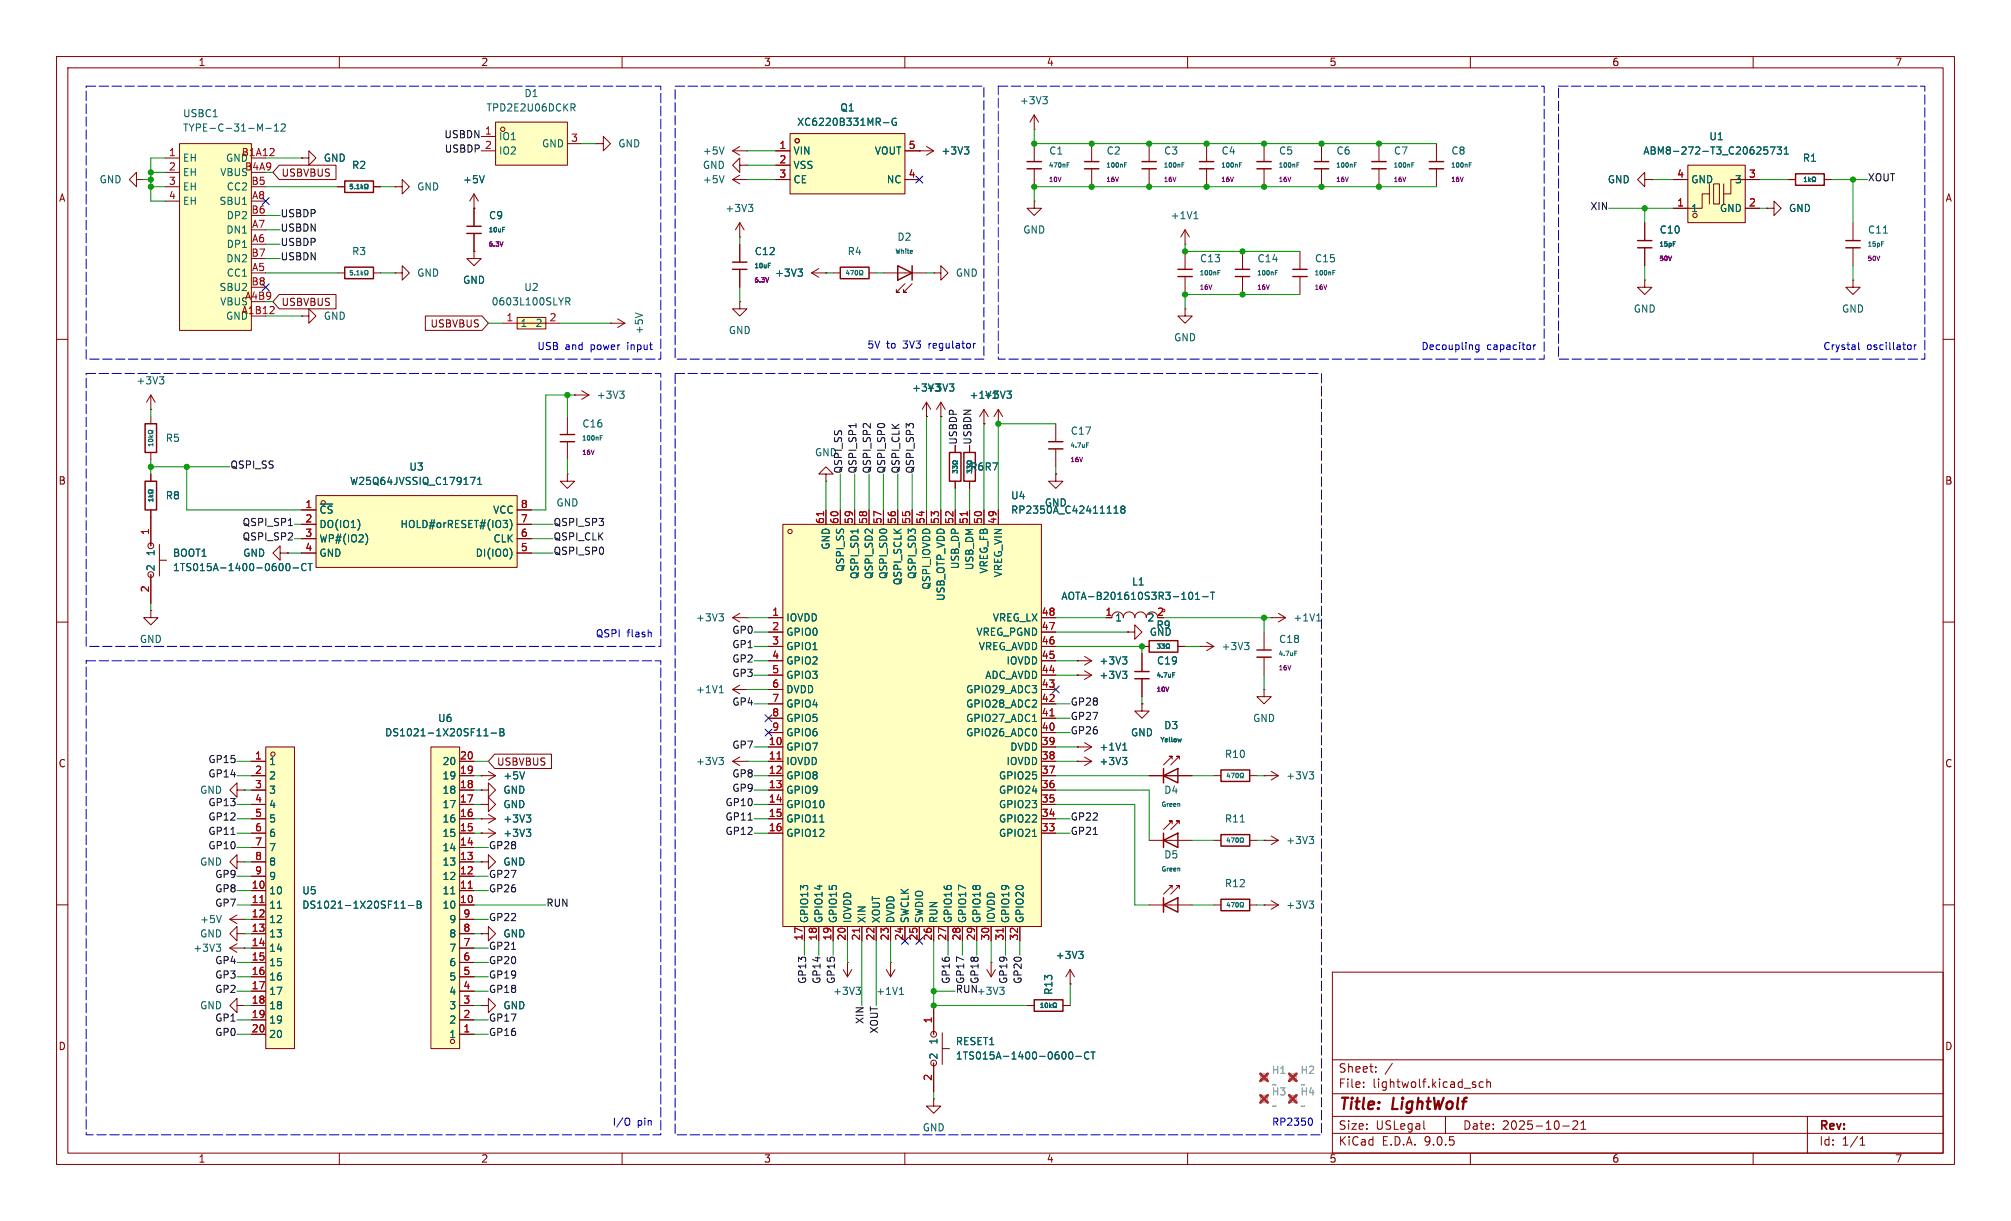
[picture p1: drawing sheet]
<svg xmlns="http://www.w3.org/2000/svg" width="356mm" height="216mm" viewBox="0 0 356 216" stroke-linecap="round" stroke-linejoin="round" font-family="sans-serif">
<defs><g id="words">
<g font-size="2.8" fill="#840000">
<text x="236.6" y="196.8">Title:</text>
<text x="246.3" y="196.8">LightWolf</text>
</g>
<g font-size="2.1" fill="#840000">
<text x="236.6" y="189.9">Sheet:</text>
<text x="236.6" y="192.6">File:</text>
<text x="242.7" y="192.6">lightwolf.kicad_sch</text>
<text x="236.6" y="202.8">KiCad</text>
<text x="236.6" y="200">Size:</text>
<text x="243.3" y="200">USLegal</text>
<text x="244.3" y="202.8">E.D.A.</text>
<text x="251.9" y="202.8">9.0.5</text>
<text x="258.6" y="200">Date:</text>
<text x="265.6" y="200">2025-10-21</text>
<text x="321.6" y="200.2">Rev:</text>
<text x="321.6" y="202.8">Id:</text>
<text x="325.7" y="202.8">1/1</text>
</g>
<g font-size="1.8" fill="#840000">
<text x="35" y="11.9">1</text>
<text x="85" y="11.9">2</text>
<text x="135" y="11.9">3</text>
<text x="185" y="11.9">4</text>
<text x="235" y="11.9">5</text>
<text x="285" y="11.9">6</text>
<text x="335" y="11.9">7</text>
<text x="10.3" y="35.9">A</text>
<text x="49.7" y="31.4">USBVBUS</text>
<text x="343.9" y="35.9">A</text>
<text x="49.7" y="54.3">USBVBUS</text>
<text x="76" y="58.1">USBVBUS</text>
<text x="10.3" y="85.9">B</text>
<text x="343.9" y="85.9">B</text>
<text x="10.3" y="135.9">C</text>
<text x="87.8" y="135.6">USBVBUS</text>
<text x="343.9" y="135.9">C</text>
<text x="10.3" y="185.9">D</text>
<text x="343.9" y="185.9">D</text>
<text x="35" y="205.8">1</text>
<text x="85" y="205.8">2</text>
<text x="135" y="205.8">3</text>
<text x="185" y="205.8">4</text>
<text x="235" y="205.8">5</text>
<text x="285" y="205.8">6</text>
<text x="335" y="205.8">7</text>
</g>
<g font-size="1.8" fill="#006464">
<text x="92.6" y="17.4">D1</text>
<text x="32.3" y="20.9">USBC1</text>
<text x="32.3" y="23.5">TYPE-C-31-M-12</text>
<text x="85.9" y="19.9">TPD2E2U06DCKR</text>
<text x="140.9" y="22.5">XC6220B331MR-G</text>
<text x="148.5" y="19.9">Q1</text>
<text x="180.2" y="18.6">+3V3</text>
<text x="32.3" y="28.8">EH</text>
<text x="57.2" y="28.8">GND</text>
<text x="88.1" y="25">IO1</text>
<text x="88.1" y="27.5">IO2</text>
<text x="95.7" y="26.3">GND</text>
<text x="109.2" y="26.3">GND</text>
<text x="124.2" y="27.5">+5V</text>
<text x="140.2" y="27.5">VIN</text>
<text x="154.6" y="27.5">VOUT</text>
<text x="166.4" y="27.5">+3V3</text>
<text x="185.4" y="27.5">C1</text>
<text x="195.6" y="27.5">C2</text>
<text x="205.7" y="27.5">C3</text>
<text x="215.9" y="27.5">C4</text>
<text x="226.1" y="27.5">C5</text>
<text x="236.2" y="27.5">C6</text>
<text x="246.4" y="27.5">C7</text>
<text x="256.5" y="27.5">C8</text>
<text x="290.5" y="27.5">ABM8-272-T3_C20625731</text>
<text x="302.2" y="25">U1</text>
<text x="318.7" y="28.8">R1</text>
<text x="17.5" y="32.6">GND</text>
<text x="32.3" y="33.9">EH</text>
<text x="32.3" y="31.3">EH</text>
<text x="38.8" y="31.3">VBUS</text>
<text x="40" y="33.9">CC2</text>
<text x="62.2" y="30.1">R2</text>
<text x="73.7" y="33.9">GND</text>
<text x="81.8" y="32.6">+5V</text>
<text x="124.2" y="32.6">+5V</text>
<text x="124.2" y="30.1">GND</text>
<text x="140.2" y="30.1">VSS</text>
<text x="140.2" y="32.6">CE</text>
<text x="156.7" y="32.6">NC</text>
<text x="284.2" y="32.6">GND</text>
<text x="299" y="32.6">GND</text>
<text x="306.7" y="32.6">3</text>
<text x="32.3" y="36.4">EH</text>
<text x="38.7" y="36.4">SBU1</text>
<text x="39.9" y="41.5">DN1</text>
<text x="40" y="39">DP2</text>
<text x="86.4" y="39">C9</text>
<text x="128.2" y="37.7">+3V3</text>
<text x="180.8" y="41.5">GND</text>
<text x="206.9" y="39">+1V1</text>
<text x="293.4" y="41.5">C10</text>
<text x="299" y="37.7">1</text>
<text x="304" y="37.7">GND</text>
<text x="316.2" y="37.7">GND</text>
<text x="330.2" y="41.5">C11</text>
<text x="39.9" y="46.6">DN2</text>
<text x="40" y="44">DP1</text>
<text x="62.2" y="45.3">R3</text>
<text x="133.4" y="45.3">C12</text>
<text x="149.8" y="45.3">R4</text>
<text x="158.6" y="42.8">D2</text>
<text x="212.1" y="46.6">C13</text>
<text x="222.3" y="46.6">C14</text>
<text x="232.4" y="46.6">C15</text>
<text x="38.7" y="51.7">SBU2</text>
<text x="40" y="49.1">CC1</text>
<text x="43.2" y="53.1">A4B9</text>
<text x="73.7" y="49.1">GND</text>
<text x="81.8" y="50.4">GND</text>
<text x="92.6" y="51.7">U2</text>
<text x="136.9" y="49.1">+3V3</text>
<text x="168.9" y="49.1">GND</text>
<text x="38.8" y="54.2">VBUS</text>
<text x="57.2" y="56.7">GND</text>
<text x="86.8" y="54.2">0603L100SLYR</text>
<text x="91.9" y="58">1</text>
<text x="94.6" y="58">2</text>
<text x="113.9" y="59.2" transform="rotate(-90 113.9 59.2)">+5V</text>
<text x="128.8" y="59.3">GND</text>
<text x="288.8" y="55.5">GND</text>
<text x="325.6" y="55.5">GND</text>
<text x="207.5" y="60.6">GND</text>
<text x="24" y="68.2">+3V3</text>
<text x="105.4" y="70.7">+3V3</text>
<text x="161.2" y="69.4">+3V3</text>
<text x="163.7" y="69.4">+3V3</text>
<text x="171.3" y="70.7">+1V1</text>
<text x="173.9" y="70.7">+3V3</text>
<text x="102.9" y="75.8">C16</text>
<text x="189.2" y="77.1">C17</text>
<text x="29.2" y="78.3">R5</text>
<text x="72.3" y="83.4">U3</text>
<text x="171.5" y="83.4">R6</text>
<text x="174" y="83.4">R7</text>
<text x="29.2" y="88.5">R8</text>
<text x="61.8" y="86">W25Q64JVSSIQ_C179171</text>
<text x="98.3" y="89.8">GND</text>
<text x="178.7" y="88.5">U4</text>
<text x="184.7" y="89.8">GND</text>
<text x="56.4" y="91">~{CS}</text>
<text x="56.4" y="93.6">DO(IO1)</text>
<text x="70.7" y="93.6">HOLD#orRESET#(IO3)</text>
<text x="87.1" y="91">VCC</text>
<text x="178.7" y="91">RP2350A_C42411118</text>
<text x="27.5" y="101.1" transform="rotate(-90 27.5 101.1)">2</text>
<text x="27.5" y="98.4" transform="rotate(-90 27.5 98.4)">1</text>
<text x="30.5" y="98.7">BOOT1</text>
<text x="30.5" y="101.2">1TS015A-1400-0600-CT</text>
<text x="42.9" y="98.7">GND</text>
<text x="56.4" y="96.1">WP#(IO2)</text>
<text x="56.4" y="98.7">GND</text>
<text x="84" y="98.7">DI(IO0)</text>
<text x="87.2" y="96.1">CLK</text>
<text x="146.9" y="97.3" transform="rotate(-90 146.9 97.3)">GND</text>
<text x="149.5" y="101.2" transform="rotate(-90 149.5 101.2)">QSPI_SS</text>
<text x="169.8" y="100.7" transform="rotate(-90 169.8 100.7)">USB_DP</text>
<text x="172.3" y="100.9" transform="rotate(-90 172.3 100.9)">USB_DM</text>
<text x="174.9" y="101.5" transform="rotate(-90 174.9 101.5)">VREG_FB</text>
<text x="152" y="102.5" transform="rotate(-90 152 102.5)">QSPI_SD1</text>
<text x="154.5" y="102.5" transform="rotate(-90 154.5 102.5)">QSPI_SD2</text>
<text x="157.1" y="102.5" transform="rotate(-90 157.1 102.5)">QSPI_SD0</text>
<text x="159.6" y="103.6" transform="rotate(-90 159.6 103.6)">QSPI_SCLK</text>
<text x="162.2" y="102.5" transform="rotate(-90 162.2 102.5)">QSPI_SD3</text>
<text x="164.7" y="104.4" transform="rotate(-90 164.7 104.4)">QSPI_IOVDD</text>
<text x="167.2" y="106.4" transform="rotate(-90 167.2 106.4)">USB_OTP_VDD</text>
<text x="177.4" y="102.2" transform="rotate(-90 177.4 102.2)">VREG_VIN</text>
<text x="187.6" y="106.3">AOTA-B201610S3R3-101-T</text>
<text x="200.1" y="103.7">L1</text>
<text x="24.6" y="113.9">GND</text>
<text x="123" y="110.1">+3V3</text>
<text x="138.9" y="110.1">IOVDD</text>
<text x="138.9" y="112.6">GPIO0</text>
<text x="172.6" y="112.6">VREG_PGND</text>
<text x="175.5" y="110.1">VREG_LX</text>
<text x="197.1" y="110.1">1</text>
<text x="202.8" y="110.1">2</text>
<text x="203.2" y="112.6">GND</text>
<text x="204.4" y="111.4">R9</text>
<text x="226.1" y="113.9">C18</text>
<text x="228.6" y="110.1">+1V1</text>
<text x="138.9" y="115.2">GPIO1</text>
<text x="138.9" y="117.7">GPIO2</text>
<text x="173" y="115.2">VREG_AVDD</text>
<text x="177.9" y="117.7">IOVDD</text>
<text x="194.3" y="117.7">+3V3</text>
<text x="204.5" y="117.7">C19</text>
<text x="215.9" y="115.2">+3V3</text>
<text x="123" y="122.8">+1V1</text>
<text x="138.9" y="120.2">GPIO3</text>
<text x="138.9" y="122.8">DVDD</text>
<text x="138.9" y="125.3">GPIO4</text>
<text x="170.7" y="122.8">GPIO29_ADC3</text>
<text x="170.7" y="125.3">GPIO28_ADC2</text>
<text x="174.1" y="120.2">ADC_AVDD</text>
<text x="194.3" y="120.2">+3V3</text>
<text x="68" y="130.4">DS1021-1X20SF11-B</text>
<text x="77.4" y="127.9">U6</text>
<text x="138.9" y="127.9">GPIO5</text>
<text x="138.9" y="130.4">GPIO6</text>
<text x="170.7" y="127.9">GPIO27_ADC1</text>
<text x="170.7" y="130.4">GPIO26_ADC0</text>
<text x="199.9" y="130.4">GND</text>
<text x="205.8" y="129.1">D3</text>
<text x="221.5" y="127.9">GND</text>
<text x="47.5" y="135.5">1</text>
<text x="78.1" y="135.5">20</text>
<text x="123" y="135.5">+3V3</text>
<text x="138.9" y="132.9">GPIO7</text>
<text x="138.9" y="135.5">IOVDD</text>
<text x="177.9" y="135.5">IOVDD</text>
<text x="178.5" y="132.9">DVDD</text>
<text x="194.3" y="132.9">+1V1</text>
<text x="194.3" y="135.5">+3V3</text>
<text x="216.5" y="134.2">R10</text>
<text x="47.5" y="138">2</text>
<text x="47.5" y="140.6">3</text>
<text x="47.5" y="143.1">4</text>
<text x="78.1" y="143.1">17</text>
<text x="78.1" y="140.6">18</text>
<text x="78.1" y="138">19</text>
<text x="88.9" y="143.1">GND</text>
<text x="88.9" y="140.6">GND</text>
<text x="88.9" y="138">+5V</text>
<text x="138.9" y="138">GPIO8</text>
<text x="138.9" y="140.6">GPIO9</text>
<text x="138.9" y="143.1">GPIO10</text>
<text x="176.5" y="138">GPIO25</text>
<text x="176.5" y="140.6">GPIO24</text>
<text x="176.5" y="143.1">GPIO23</text>
<text x="205.8" y="140.6">D4</text>
<text x="227.3" y="138">+3V3</text>
<text x="47.5" y="145.6">5</text>
<text x="47.5" y="148.2">6</text>
<text x="78.1" y="148.2">15</text>
<text x="78.1" y="145.6">16</text>
<text x="88.9" y="145.6">+3V3</text>
<text x="88.9" y="148.2">+3V3</text>
<text x="138.9" y="145.6">GPIO11</text>
<text x="138.9" y="148.2">GPIO12</text>
<text x="176.5" y="145.6">GPIO22</text>
<text x="176.5" y="148.2">GPIO21</text>
<text x="216.5" y="145.6">R11</text>
<text x="227.3" y="149.5">+3V3</text>
<text x="35.3" y="153.3">GND</text>
<text x="47.5" y="150.7">7</text>
<text x="47.5" y="153.3">8</text>
<text x="47.5" y="155.8">9</text>
<text x="78.1" y="155.8">12</text>
<text x="78.1" y="153.3">13</text>
<text x="78.1" y="150.7">14</text>
<text x="88.9" y="153.3">GND</text>
<text x="205.8" y="152">D5</text>
<text x="47.5" y="158.3">10</text>
<text x="47.5" y="160.9">11</text>
<text x="53.3" y="158.3">U5</text>
<text x="53.3" y="160.9">DS1021-1X20SF11-B</text>
<text x="78.1" y="160.9">10</text>
<text x="78.1" y="158.3">11</text>
<text x="216.5" y="157.1">R12</text>
<text x="227.3" y="160.9">+3V3</text>
<text x="35.3" y="163.4">+5V</text>
<text x="35.3" y="166">GND</text>
<text x="47.5" y="163.4">12</text>
<text x="47.5" y="166">13</text>
<text x="79.4" y="166">8</text>
<text x="79.4" y="163.4">9</text>
<text x="88.9" y="166">GND</text>
<text x="143.1" y="163.3" transform="rotate(-90 143.1 163.3)">GPIO13</text>
<text x="145.6" y="163.3" transform="rotate(-90 145.6 163.3)">GPIO14</text>
<text x="148.2" y="163.3" transform="rotate(-90 148.2 163.3)">GPIO15</text>
<text x="150.7" y="163.3" transform="rotate(-90 150.7 163.3)">IOVDD</text>
<text x="153.3" y="163.3" transform="rotate(-90 153.3 163.3)">XIN</text>
<text x="155.8" y="163.3" transform="rotate(-90 155.8 163.3)">XOUT</text>
<text x="158.3" y="163.3" transform="rotate(-90 158.3 163.3)">DVDD</text>
<text x="160.9" y="163.3" transform="rotate(-90 160.9 163.3)">SWCLK</text>
<text x="163.4" y="163.3" transform="rotate(-90 163.4 163.3)">SWDIO</text>
<text x="166" y="163.3" transform="rotate(-90 166 163.3)">RUN</text>
<text x="168.5" y="163.3" transform="rotate(-90 168.5 163.3)">GPIO16</text>
<text x="171" y="163.3" transform="rotate(-90 171 163.3)">GPIO17</text>
<text x="173.6" y="163.3" transform="rotate(-90 173.6 163.3)">GPIO18</text>
<text x="176.1" y="163.3" transform="rotate(-90 176.1 163.3)">IOVDD</text>
<text x="178.7" y="163.3" transform="rotate(-90 178.7 163.3)">GPIO19</text>
<text x="181.2" y="163.3" transform="rotate(-90 181.2 163.3)">GPIO20</text>
<text x="34.1" y="168.5">+3V3</text>
<text x="47.5" y="168.5">14</text>
<text x="47.5" y="171">15</text>
<text x="47.5" y="173.6">16</text>
<text x="79.4" y="173.6">5</text>
<text x="79.4" y="171">6</text>
<text x="79.4" y="168.5">7</text>
<text x="186.6" y="169.8">+3V3</text>
<text x="35.3" y="178.7">GND</text>
<text x="47.5" y="176.1">17</text>
<text x="47.5" y="178.7">18</text>
<text x="79.4" y="178.7">3</text>
<text x="79.4" y="176.1">4</text>
<text x="88.9" y="178.7">GND</text>
<text x="147.2" y="176.1">+3V3</text>
<text x="154.8" y="176.1">+1V1</text>
<text x="186.3" y="176" transform="rotate(-90 186.3 176)">R13</text>
<text x="47.5" y="181.2">19</text>
<text x="47.5" y="183.7">20</text>
<text x="79.4" y="183.7">1</text>
<text x="79.4" y="181.2">2</text>
<text x="166" y="184.8" transform="rotate(-90 166 184.8)">1</text>
<text x="168.9" y="185">RESET1</text>
<text x="166" y="187.5" transform="rotate(-90 166 187.5)">2</text>
<text x="168.9" y="187.6">1TS015A-1400-0600-CT</text>
<text x="163.1" y="200.3">GND</text>
</g>
<g font-size="1.8" fill="#a90000">
<text x="85.7" y="23.9">1</text>
<text x="29.8" y="27.7">1</text>
<text x="39.9" y="28.8">GND</text>
<text x="42.6" y="27.7">B1A12</text>
<text x="85.7" y="26.4">2</text>
<text x="100.9" y="25.1">3</text>
<text x="137.7" y="26.4">1</text>
<text x="137.7" y="29">2</text>
<text x="160.6" y="26.4">5</text>
<text x="29.8" y="35.3">4</text>
<text x="29.8" y="32.8">3</text>
<text x="29.8" y="30.2">2</text>
<text x="43.2" y="30.2">B4A9</text>
<text x="44.4" y="32.8">B5</text>
<text x="44.5" y="35.3">A8</text>
<text x="137.7" y="31.5">3</text>
<text x="160.6" y="31.5">4</text>
<text x="296.5" y="31.5">4</text>
<text x="309.2" y="31.5">3</text>
<text x="44.4" y="37.8">B6</text>
<text x="44.5" y="40.4">A7</text>
<text x="296.5" y="36.6">1</text>
<text x="309.2" y="36.6">2</text>
<text x="44.4" y="45.5">B7</text>
<text x="44.5" y="42.9">A6</text>
<text x="44.4" y="50.5">B8</text>
<text x="44.5" y="48">A5</text>
<text x="39.9" y="56.7">GND</text>
<text x="42.6" y="55.6">A1B12</text>
<text x="89.5" y="56.9">1</text>
<text x="97.1" y="56.9">2</text>
<text x="53.9" y="89.9">1</text>
<text x="92" y="89.9">8</text>
<text x="26.4" y="94.7" transform="rotate(-90 26.4 94.7)">1</text>
<text x="53.9" y="92.5">2</text>
<text x="53.9" y="95">3</text>
<text x="92" y="92.5">7</text>
<text x="92" y="95">6</text>
<text x="145.8" y="92.8" transform="rotate(-90 145.8 92.8)">61</text>
<text x="148.3" y="92.8" transform="rotate(-90 148.3 92.8)">60</text>
<text x="150.9" y="92.8" transform="rotate(-90 150.9 92.8)">59</text>
<text x="153.4" y="92.8" transform="rotate(-90 153.4 92.8)">58</text>
<text x="156" y="92.8" transform="rotate(-90 156 92.8)">57</text>
<text x="158.5" y="92.8" transform="rotate(-90 158.5 92.8)">56</text>
<text x="161" y="92.8" transform="rotate(-90 161 92.8)">55</text>
<text x="163.6" y="92.8" transform="rotate(-90 163.6 92.8)">54</text>
<text x="166.1" y="92.8" transform="rotate(-90 166.1 92.8)">53</text>
<text x="168.7" y="92.8" transform="rotate(-90 168.7 92.8)">52</text>
<text x="171.2" y="92.8" transform="rotate(-90 171.2 92.8)">51</text>
<text x="173.7" y="92.8" transform="rotate(-90 173.7 92.8)">50</text>
<text x="176.3" y="92.8" transform="rotate(-90 176.3 92.8)">49</text>
<text x="53.9" y="97.5">4</text>
<text x="92" y="97.5">5</text>
<text x="26.4" y="104.8" transform="rotate(-90 26.4 104.8)">2</text>
<text x="136.5" y="109">1</text>
<text x="136.5" y="111.5">2</text>
<text x="184.1" y="109">48</text>
<text x="184.1" y="111.5">47</text>
<text x="195.4" y="109">1</text>
<text x="204.5" y="109">2</text>
<text x="136.5" y="114">3</text>
<text x="136.5" y="116.6">4</text>
<text x="136.5" y="119.1">5</text>
<text x="184.1" y="114">46</text>
<text x="184.1" y="116.6">45</text>
<text x="184.1" y="119.1">44</text>
<text x="136.5" y="121.7">6</text>
<text x="136.5" y="124.2">7</text>
<text x="184.1" y="121.7">43</text>
<text x="184.1" y="124.2">42</text>
<text x="135.8" y="131.8">10</text>
<text x="136.5" y="126.7">8</text>
<text x="136.5" y="129.3">9</text>
<text x="184.1" y="126.7">41</text>
<text x="184.1" y="129.3">40</text>
<text x="184.1" y="131.8">39</text>
<text x="45" y="134.4">1</text>
<text x="45" y="136.9">2</text>
<text x="81.2" y="136.9">19</text>
<text x="81.2" y="134.4">20</text>
<text x="135.8" y="134.4">11</text>
<text x="135.8" y="136.9">12</text>
<text x="184.1" y="134.4">38</text>
<text x="184.1" y="136.9">37</text>
<text x="45" y="139.4">3</text>
<text x="45" y="142">4</text>
<text x="81.2" y="142">17</text>
<text x="81.2" y="139.4">18</text>
<text x="135.8" y="139.4">13</text>
<text x="135.8" y="142">14</text>
<text x="184.1" y="139.4">36</text>
<text x="184.1" y="142">35</text>
<text x="45" y="144.5">5</text>
<text x="45" y="147.1">6</text>
<text x="45" y="149.6">7</text>
<text x="81.2" y="149.6">14</text>
<text x="81.2" y="147.1">15</text>
<text x="81.2" y="144.5">16</text>
<text x="135.8" y="144.5">15</text>
<text x="135.8" y="147.1">16</text>
<text x="184.1" y="144.5">34</text>
<text x="184.1" y="147.1">33</text>
<text x="45" y="152.1">8</text>
<text x="45" y="154.7">9</text>
<text x="81.2" y="154.7">12</text>
<text x="81.2" y="152.1">13</text>
<text x="44.4" y="157.2">10</text>
<text x="44.4" y="159.8">11</text>
<text x="81.2" y="159.8">10</text>
<text x="81.2" y="157.2">11</text>
<text x="44.4" y="162.3">12</text>
<text x="44.4" y="164.8">13</text>
<text x="44.4" y="167.4">14</text>
<text x="81.8" y="167.4">7</text>
<text x="81.8" y="164.8">8</text>
<text x="81.8" y="162.3">9</text>
<text x="142" y="166.4" transform="rotate(-90 142 166.4)">17</text>
<text x="144.5" y="166.4" transform="rotate(-90 144.5 166.4)">18</text>
<text x="147.1" y="166.4" transform="rotate(-90 147.1 166.4)">19</text>
<text x="149.6" y="166.4" transform="rotate(-90 149.6 166.4)">20</text>
<text x="152.1" y="166.4" transform="rotate(-90 152.1 166.4)">21</text>
<text x="154.7" y="166.4" transform="rotate(-90 154.7 166.4)">22</text>
<text x="157.2" y="166.4" transform="rotate(-90 157.2 166.4)">23</text>
<text x="159.8" y="166.4" transform="rotate(-90 159.8 166.4)">24</text>
<text x="162.3" y="166.4" transform="rotate(-90 162.3 166.4)">25</text>
<text x="164.8" y="166.4" transform="rotate(-90 164.8 166.4)">26</text>
<text x="167.4" y="166.4" transform="rotate(-90 167.4 166.4)">27</text>
<text x="169.9" y="166.4" transform="rotate(-90 169.9 166.4)">28</text>
<text x="172.5" y="166.4" transform="rotate(-90 172.5 166.4)">29</text>
<text x="175" y="166.4" transform="rotate(-90 175 166.4)">30</text>
<text x="177.5" y="166.4" transform="rotate(-90 177.5 166.4)">31</text>
<text x="180.1" y="166.4" transform="rotate(-90 180.1 166.4)">32</text>
<text x="44.4" y="169.9">15</text>
<text x="44.4" y="172.5">16</text>
<text x="81.8" y="172.5">5</text>
<text x="81.8" y="169.9">6</text>
<text x="44.4" y="175">17</text>
<text x="44.4" y="177.5">18</text>
<text x="81.8" y="177.5">3</text>
<text x="81.8" y="175">4</text>
<text x="44.4" y="180.1">19</text>
<text x="44.4" y="182.6">20</text>
<text x="81.8" y="182.6">1</text>
<text x="81.8" y="180.1">2</text>
<text x="164.8" y="181" transform="rotate(-90 164.8 181)">1</text>
<text x="164.8" y="191.2" transform="rotate(-90 164.8 191.2)">2</text>
</g>
<g font-size="1.8" fill="#0f0f0f">
<text x="78.5" y="24.6">USBDN</text>
<text x="78.5" y="27.2">USBDP</text>
<text x="330.2" y="32.3">XOUT</text>
<text x="49.5" y="41.2">USBDN</text>
<text x="49.5" y="38.6">USBDP</text>
<text x="281.1" y="37.3">XIN</text>
<text x="49.5" y="46.2">USBDN</text>
<text x="49.5" y="43.7">USBDP</text>
<text x="40.6" y="83.1">QSPI_SS</text>
<text x="144" y="80.9">GND</text>
<text x="149.1" y="83.8" transform="rotate(-90 149.1 83.8)">QSPI_SS</text>
<text x="151.6" y="83.8" transform="rotate(-90 151.6 83.8)">QSPI_SP1</text>
<text x="154.2" y="83.8" transform="rotate(-90 154.2 83.8)">QSPI_SP2</text>
<text x="156.7" y="83.8" transform="rotate(-90 156.7 83.8)">QSPI_SP0</text>
<text x="159.3" y="83.8" transform="rotate(-90 159.3 83.8)">QSPI_CLK</text>
<text x="161.8" y="83.8" transform="rotate(-90 161.8 83.8)">QSPI_SP3</text>
<text x="169.4" y="78.7" transform="rotate(-90 169.4 78.7)">USBDP</text>
<text x="172" y="78.7" transform="rotate(-90 172 78.7)">USBDN</text>
<text x="42.8" y="95.8">QSPI_SP2</text>
<text x="42.8" y="93.2">QSPI_SP1</text>
<text x="97.8" y="93.2">QSPI_SP3</text>
<text x="97.8" y="95.8">QSPI_CLK</text>
<text x="97.8" y="98.3">QSPI_SP0</text>
<text x="129.4" y="112.3">GP0</text>
<text x="129.4" y="117.4">GP2</text>
<text x="129.4" y="114.8">GP1</text>
<text x="129.4" y="119.9">GP3</text>
<text x="129.4" y="125">GP4</text>
<text x="189.2" y="125">GP28</text>
<text x="189.2" y="127.5">GP27</text>
<text x="189.2" y="130.1">GP26</text>
<text x="36.7" y="135.1">GP15</text>
<text x="36.7" y="137.7">GP14</text>
<text x="129.4" y="132.6">GP7</text>
<text x="129.4" y="137.7">GP8</text>
<text x="35.3" y="140.6">GND</text>
<text x="36.7" y="142.8">GP13</text>
<text x="128.2" y="142.8">GP10</text>
<text x="129.4" y="140.2">GP9</text>
<text x="36.7" y="147.8">GP11</text>
<text x="36.7" y="145.3">GP12</text>
<text x="128.2" y="145.3">GP11</text>
<text x="128.2" y="147.8">GP12</text>
<text x="189.2" y="147.8">GP21</text>
<text x="189.2" y="145.3">GP22</text>
<text x="36.7" y="150.4">GP10</text>
<text x="38" y="155.5">GP9</text>
<text x="86.4" y="155.5">GP27</text>
<text x="86.4" y="150.4">GP28</text>
<text x="38" y="160.5">GP7</text>
<text x="38" y="158">GP8</text>
<text x="86.4" y="158">GP26</text>
<text x="96.5" y="160.5">RUN</text>
<text x="86.4" y="163.1">GP22</text>
<text x="38" y="173.2">GP3</text>
<text x="38" y="170.7">GP4</text>
<text x="86.4" y="173.2">GP19</text>
<text x="86.4" y="170.7">GP20</text>
<text x="86.4" y="168.2">GP21</text>
<text x="38" y="175.8">GP2</text>
<text x="86.4" y="175.8">GP18</text>
<text x="142.8" y="174.1" transform="rotate(-90 142.8 174.1)">GP13</text>
<text x="145.3" y="174.1" transform="rotate(-90 145.3 174.1)">GP14</text>
<text x="147.8" y="174.1" transform="rotate(-90 147.8 174.1)">GP15</text>
<text x="168.2" y="174.1" transform="rotate(-90 168.2 174.1)">GP16</text>
<text x="168.9" y="175.8">RUN+3V3</text>
<text x="170.7" y="174.1" transform="rotate(-90 170.7 174.1)">GP17</text>
<text x="173.2" y="174.1" transform="rotate(-90 173.2 174.1)">GP18</text>
<text x="178.3" y="174.1" transform="rotate(-90 178.3 174.1)">GP19</text>
<text x="180.9" y="174.1" transform="rotate(-90 180.9 174.1)">GP20</text>
<text x="38" y="183.4">GP0</text>
<text x="38" y="180.9">GP1</text>
<text x="86.4" y="180.9">GP17</text>
<text x="86.4" y="183.4">GP16</text>
<text x="152.9" y="181.1" transform="rotate(-90 152.9 181.1)">XIN</text>
<text x="155.5" y="182.8" transform="rotate(-90 155.5 182.8)">XOUT</text>
</g>
<g font-size="1.8" fill="#0000c2">
<text x="94.9" y="62">USB</text>
<text x="99.9" y="62">and</text>
<text x="104.5" y="62">power</text>
<text x="111.2" y="62">input</text>
<text x="153.3" y="61.7">5V</text>
<text x="156.8" y="61.7">to</text>
<text x="159.8" y="61.7">3V3</text>
<text x="164.5" y="61.7">regulator</text>
<text x="251.3" y="62">Decoupling</text>
<text x="262.9" y="62">capacitor</text>
<text x="322.3" y="62">Crystal</text>
<text x="330.1" y="62">oscillator</text>
<text x="105.3" y="112.8">QSPI</text>
<text x="110.9" y="112.8">flash</text>
<text x="108.2" y="199.1">I/O</text>
<text x="112.7" y="199.1">pin</text>
<text x="224.8" y="199.1">RP2350</text>
</g>
<g font-size="1.8" fill="#989898">
<text x="224.8" y="190.1">H1</text>
<text x="229.9" y="190.1">H2</text>
<text x="224.8" y="196.4">~</text>
<text x="224.8" y="192.6">~</text>
<text x="224.8" y="193.9">H3</text>
<text x="229.9" y="196.4">~</text>
<text x="229.9" y="192.6">~</text>
<text x="229.9" y="193.9">H4</text>
</g>
<g font-size="1.1" fill="#006464">
<text x="185.3" y="29.8">470nF</text>
<text x="195.5" y="29.8">100nF</text>
<text x="205.7" y="29.8">100nF</text>
<text x="215.8" y="29.8">100nF</text>
<text x="226" y="29.8">100nF</text>
<text x="236.1" y="29.8">100nF</text>
<text x="246.3" y="29.8">100nF</text>
<text x="256.5" y="29.8">100nF</text>
<text x="86.3" y="41.3">10uF</text>
<text x="133.3" y="47.6">10uF</text>
<text x="158.2" y="45.1">White</text>
<text x="293.3" y="43.8">15pF</text>
<text x="330.1" y="43.8">15pF</text>
<text x="212" y="48.9">100nF</text>
<text x="222.2" y="48.9">100nF</text>
<text x="232.3" y="48.9">100nF</text>
<text x="102.8" y="78.1">100nF</text>
<text x="189.2" y="79.4">4.7uF</text>
<text x="226" y="116.2">4.7uF</text>
<text x="204.4" y="120">4.7uF</text>
<text x="205.1" y="131.4">Yellow</text>
<text x="205.3" y="142.9">Green</text>
<text x="205.3" y="154.3">Green</text>
</g>
<g font-size="1.1" fill="#840084">
<text x="185.3" y="32.4">10V</text>
<text x="195.5" y="32.4">16V</text>
<text x="205.7" y="32.4">16V</text>
<text x="215.8" y="32.4">16V</text>
<text x="226" y="32.4">16V</text>
<text x="236.1" y="32.4">16V</text>
<text x="246.3" y="32.4">16V</text>
<text x="256.5" y="32.4">16V</text>
<text x="86.3" y="43.8">6.3V</text>
<text x="293.3" y="46.3">50V</text>
<text x="330.1" y="46.3">50V</text>
<text x="133.3" y="50.2">6.3V</text>
<text x="212" y="51.4">16V</text>
<text x="222.2" y="51.4">16V</text>
<text x="232.3" y="51.4">16V</text>
<text x="102.8" y="80.6">16V</text>
<text x="189.2" y="81.9">16V</text>
<text x="226" y="118.7">16V</text>
<text x="204.4" y="122.5">10V</text>
</g>
</g></defs>
<g fill="none" stroke="#840000" stroke-width=".18">
<path d="M10 10h335.6v195.9h-335.6zM12 12h331.6v191.9h-331.6zM60 10v2M110 10v2M160 10v2M210 10v2M260 10v2M310 10v2M290.8 31.8v-1.3l-1.2 1.3 1.2 1.2v-1.2h1.3M290.8 39.4v3.1M292.1 31.8h.1M130.8 43.2v3.2"/>
<path d="M130.8 47.6v3.2M147.3 48.3h1.3M153.7 48.3h1.2M156.2 48.3h7.6M160 50.2l-1.5 1.5h.5h-.5v-.5M161.3 50.2l-1.5 1.5h.5h-.5v-.5M165.1 48.3h1.3v-1.3l1.2 1.3-1.2 1.2v-1.2M165.1 48.3h.1M290.8 49.5v1.3h1.3l-1.3 1.3-1.2-1.3h1.2M290.8 49.5h.1M290.8 43.8v3.2M10 60h2"/>
<path d="M343.6 60h2M10 110h2M343.6 110h2M190.5 132.1h.1M190.5 134.6h.1M190.5 132.1h2.5M190.5 134.6h2.5M191.8 131.3l1.2 .8M191.8 133.9l1.2 .7M193 132.1l-1.2 .7M193 134.6l-1.2 .8M203.2 137.2h7.6"/>
<path d="M207.3 134.2v-.5h-.5h.5l-1.6 1.6M208.5 134.2v-.5h-.5h.5l-1.5 1.6M10 160h2M235.6 171.9h108v32h-108zM343.6 160h2M235.6 197.4h108M235.6 193.4h108M235.6 187.4h108M241.1 192.1v.2M241.1 191.4v.1M243.3 189.4v.2M243.3 188.7v.1"/>
<path d="M246.2 188l-1.3 1.9M251.8 199.6l.2 .1M255.6 197.4v3M260.6 191.8l.3 .1 .1 .2-.2 .2h-.3M260.6 191.3l.3 .1M262.3 191.4l-.5-.1-.2 .3v.4l.1 .2h.6M262.9 191.4l.2-.1 .4 .1 .1 .9M262.9 190.8v1.5M276.3 199.1h1.2M278.1 198.3l.6-.1 .2 .1 .1 .3-.9 1.1h.9M279.6 199.7h.8M279.6 198.6l.4-.4v1.5"/>
<path d="M319.6 197.4v6.5M60 203.9v2M110 203.9v2M160 203.9v2M210 203.9v2M235.6 200.4h108M260 203.9v2M310 203.9v2M328.9 202.5h.9M328.9 201.4l.4-.4v1.5"/>
</g>
<g fill="none" stroke="#a1a1a1" stroke-width=".18">
<circle cx="223.5" cy="190.5" r=".63"/>
<circle cx="223.5" cy="194.3" r=".63"/>
<circle cx="228.6" cy="190.5" r=".63"/>
<circle cx="228.6" cy="194.3" r=".63"/>
</g>
<path d="M222.9 193.7l1.3 1.2M222.9 189.9l1.3 1.2M224.2 193.7l-1.3 1.2M224.2 189.9l-1.3 1.2M228 193.7l1.2 1.2M228 189.9l1.2 1.2M229.2 193.7l-1.2 1.2M229.2 189.9l-1.2 1.2" fill="none" stroke="#e12e31" stroke-width=".46"/>
<path d="M135.9 46.6h.3M149.9 47.8l-.2 .6h.5M150.1 48.1v.5M150.4 47.8h.5l-.3 .8M151.3 47.9l.1-.1a.39 .39 0 0 1 .3 .4 .39 .39 0 0 1-.4 .4l-.1-.3zM152 48.6h.2v-.1a.34 .34 0 0 1-.2-.5 .34 .34 0 0 1 .5-.1l.1 .3-.2 .4h.2M295.9 42.7h.4M198.5 133.9h.8l-.5 .5M198.5 132.7h.8M198.7 131.7l.2-.3v1.3M199 134.4l.3 .3v.3l-.3 .2M208.9 130.6l-.2 .6" fill="none" stroke="#006464" stroke-width=".18"/>
<path d="M129.5 46.4h2.6M129.5 47.6h2.6M148.6 47.2h5.1v2.1h-5.1zM158.7 47l2.6 1.3-2.6 1.2zM161.3 47v2.5M289.6 42.5h2.5M289.6 43.8h2.5M205.7 137.2l2.6-1.3v2.5zM205.7 135.9v2.5" fill="none" stroke="#840000" stroke-width=".25"/>
<path d="M135.9 49.1l-.2 .8" fill="none" stroke="#840084" stroke-width=".18"/>
<path d="M138.4 92.7h45.7v71.1h-45.7z" fill="#ffffc2"/>
<g fill="none" stroke="#840000" stroke-width=".18">
<path d="M312.4 36.8h1.3v-1.2l1.3 1.2-1.3 1.3v-1.3M312.4 36.8h.1M143.5 48.3l1.3 .7M143.5 48.3h2.5M144.8 47.5l-1.3 .8M146 48.3h.1M138.4 92.7h45.7v71.1h-45.7zM146 90.2v2.5M148.6 90.2v2.5M151.1 90.2v2.5M153.7 90.2v2.5M156.2 90.2v2.5"/>
<path d="M158.7 90.2v2.5M161.3 90.2v2.5M163.8 90.2v2.5M166.4 90.2v2.5M168.9 90.2v2.5M171.4 90.2v2.5M174 90.2v2.5M176.5 90.2v2.5M135.9 109.2h2.5M135.9 111.8h2.5M135.9 114.3h2.5M135.9 116.8h2.5"/>
<path d="M135.9 119.4h2.5M184.1 109.2h2.6M184.1 111.8h2.6M184.1 114.3h2.6M184.1 116.8h2.6M184.1 119.4h2.6M198.6 109.2a1.02 1.02 0 0 0-1-1 1.02 1.02 0 0 0-1 1M200.7 109.2a1.02 1.02 0 0 0-1.1-1 1.02 1.02 0 0 0-1 1M202.7 109.2a1.02 1.02 0 0 0-1-1 1.02 1.02 0 0 0-1 1M204.7 109.2a1.02 1.02 0 0 0-1-1 1.02 1.02 0 0 0-1 1M129.5 134.6h2.6M129.5 134.6l1.3 .8"/>
<path d="M130.8 133.9l-1.3 .7M132.1 134.6h.1M135.9 121.9h2.5M135.9 124.5h2.5M135.9 127h2.5M135.9 129.5h2.5M135.9 132.1h2.5M135.9 134.6h2.5M135.9 137.2h2.5M135.9 139.7h2.5M184.1 121.9h2.6M184.1 124.5h2.6"/>
<path d="M184.1 127h2.6M184.1 129.5h2.6M184.1 132.1h2.6M184.1 134.6h2.6M184.1 137.2h2.6M184.1 139.7h2.6M135.9 142.2h2.5M135.9 144.8h2.5M135.9 147.3h2.5M184.1 142.2h2.6M184.1 144.8h2.6M184.1 147.3h2.6"/>
<path d="M203.2 148.6h7.6M207.3 145.7v-.5h-.5h.5l-1.6 1.5M208.5 145.7v-.5h-.5h.5l-1.5 1.5M214.6 148.6h1.3M221 148.6h1.2M224.8 159.3l1.3 .7M142.2 163.8v2.6M144.8 163.8v2.6M147.3 163.8v2.6M149.9 163.8v2.6M152.4 163.8v2.6M154.9 163.8v2.6"/>
<path d="M157.5 163.8v2.6M160 163.8v2.6M162.6 163.8v2.6M165.1 163.8v2.6M167.6 163.8v2.6M170.2 163.8v2.6M172.7 163.8v2.6M175.3 163.8v2.6M177.8 163.8v2.6M180.3 163.8v2.6M214.6 160h1.3M221 160h1.2"/>
<path d="M223.5 160h.1M223.5 160h2.6M226.1 160l-1.3 .8"/>
<circle cx="139.7" cy="94" r=".38"/>
</g>
<path d="M145.6 90.5v.7M171 90.5v.7M137.4 134.2h.7M185.7 126.6h.7M152 164.1v.8M177.4 164.1v.8" fill="none" stroke="#a90000" stroke-width=".18"/>
<g fill="none" stroke="#006464" stroke-width=".18">
<path d="M141.1 47.6h.8l-.4 .5M141.6 48.1l.3 .2v.3l-.3 .2M151.7 93.6v.7M197 90.7h.7M197 89.8l.4-.3v1.2M198.4 90l-.2 .3 .1 .3 .1 .1h.4l.1-.2v-.2l-.2-.3M198.4 90l-.2-.2 .2-.3h.3l.2 .2-.2 .3M198.4 90h.3M210.2 105l.3-.3a.68 .68 0 0 1 .4 .7 .68 .68 0 0 1-.4 .6l-.3-.3M211.4 106h.7M211.4 105.1l.4-.4v1.3M212.7 105.5h.9"/>
<path d="M214.1 104.7h.7M214.4 104.7v1.3M127.1 133.9h.8l-.4 .5M127.7 134.4l.2 .3v.3l-.2 .2M182.6 127.6h.7M145 145.4h.7M182.6 147.9h.7M217.2 159.5l-.2 .6h.5M217.2 148.1l-.2 .6h.5M217.4 148.4v.6M217.4 159.8v.6M217.7 159.6h.5l-.3 .8"/>
<path d="M217.7 148.2h.5l-.3 .8M218.6 159.7l.1-.1a.39 .39 0 0 1 .3 .4 .39 .39 0 0 1-.4 .3l-.1-.2zM218.6 148.2h.1a.39 .39 0 0 1 .3 .4 .39 .39 0 0 1-.4 .3l-.1-.3zM219.3 149h.2v-.2a.34 .34 0 0 1-.2-.5 .34 .34 0 0 1 .5-.1l.1 .4-.2 .4h.2M219.3 145.4h.7M231.5 159.3h.8l-.4 .5M232 159.8l.3 .3v.3l-.3 .2M219.3 160.4h.2v-.2a.34 .34 0 0 1-.2-.4 .34 .34 0 0 1 .5-.2l.1 .4-.2 .4h.2"/>
</g>
<path d="M205.7 148.6l2.6-1.3v2.6zM205.7 147.3v2.6M215.9 159h5.1v2h-5.1zM215.9 147.6h5.1v2h-5.1z" fill="none" stroke="#840000" stroke-width=".25"/>
<g fill="#ffffc2">
<path d="M298.4 29.2h10.2v10.2h-10.2z"/>
<path d="M303 32.5h1v3.6h-1z"/>
</g>
<g fill="none" stroke="#840000" stroke-width=".18">
<path d="M130.8 39.4l-.8 1.2M130.8 39.4l.8 1.2M130.8 39.4v2.5M295.9 31.8h2.5M298.4 29.2h10.2v10.2h-10.2zM302.3 34.3h-1.3v2.5h-5.1M302.3 32.5v3.6M303 32.5h1v3.6h-1zM304.8 32.5v3.6M308.6 36.8h2.5M311.1 31.8h-5v2.5h-1.3M316.2 31.8h1.3"/>
<path d="M322.6 31.8h1.2M327.7 39.4v3.1M130.8 41.9h.1M130.8 53.3v1.3h1.3l-1.3 1.3-1.3-1.3h1.3M130.8 53.3h.1M327.7 49.5v1.3h1.2l-1.2 1.3-1.3-1.3h1.3M327.7 49.5h.1M327.7 43.8v3.2M223.5 148.6h.1M223.5 148.6h2.6M224.8 147.8l1.3 .8M226.1 148.6l-1.3 .8"/>
<circle cx="299.7" cy="38.1" r=".38"/>
</g>
<g fill="none" stroke="#006464" stroke-width=".18">
<path d="M132.3 36.1h.8l-.4 .5M132.9 36.6l.2 .3v.3l-.2 .2M312.5 26h-.6v.6l.2-.1h.4l.1 .2-.1 .4-.1 .1-.5-.1M313 26h.9l-.6 1.2M314.2 26h.8l-.4 .5 .4 .1v.5l-.2 .1-.6-.1M315.5 27.2h.7M315.5 26.3l.4-.3v1.2M319 32.1h.5M319 31.5l.3-.2v.8M319.8 31.3v.8M319.9 31.8l.2 .3M320.1 31.6l-.3 .3"/>
<path d="M320.4 32.1h.2v-.1a.34 .34 0 0 1-.1-.5 .34 .34 0 0 1 .4-.1l.1 .3-.1 .4h.1M332.7 42.7h.4M333 41.2h.8M231.5 147.9h.8l-.4 .5M232 148.4l.3 .2v.3l-.3 .3"/>
</g>
<path d="M317.5 30.7h5.1v2.1h-5.1zM326.4 42.5h2.5M326.4 43.8h2.5" fill="none" stroke="#840000" stroke-width=".25"/>
<path d="M139.7 23.6h20.3v10.7h-20.3z" fill="#ffffc2"/>
<g fill="none" stroke="#840000" stroke-width=".18">
<path d="M129.5 26.7h2.6M129.5 31.8h2.6M129.5 31.8l1.3 .7M129.5 26.7l1.3 .7M130.8 29.2v-1.3l-1.3 1.3 1.3 1.3v-1.3h1.3M130.8 31l-1.3 .8M130.8 25.9l-1.3 .8M132.1 31.8h.1M132.1 26.7h.1M132.1 29.2h.1M137.2 26.7h2.5M137.2 29.2h2.5"/>
<path d="M137.2 31.8h2.5M139.7 23.6h20.3v10.7h-20.3zM160 26.7h5.1M160 31.8h2.6M162.6 26.7h.1M163.8 25.9l1.3 .8M165.1 26.7l-1.3 .7M182.9 35.6v1.2h1.2l-1.2 1.3-1.3-1.3h1.3M182.9 35.6h.1M182.9 22.9h.1M182.9 20.3v2.6M182.9 25.4v3.2"/>
<path d="M182.9 29.8v3.2M182.9 20.3l-.8 1.3M182.9 20.3l.7 1.3M193 25.4v3.2M193 29.8v3.2M203.2 25.4v3.2M203.2 29.8v3.2M213.4 25.4v3.2M213.4 29.8v3.2M209.5 43.2h.1M209.5 40.6l-.7 1.3M209.5 40.6l.8 1.3"/>
<path d="M209.5 40.6v2.6M168.9 78.7v1.3M171.4 78.7v1.3M174 74.9h.1M174 72.4l-.8 1.3M174 72.4l.8 1.3M174 72.4v2.5M176.5 74.9h.1M176.5 72.4l-.7 1.3M176.5 72.4l.8 1.3M176.5 72.4v2.5M186.7 74.9v3.2"/>
<path d="M186.7 79.4v3.2M146 83.8h1.3l-1.3-1.2-1.2 1.2h1.2v1.3M146 85.1h.1M168.9 85.1v1.3M171.4 85.1v1.3M186.7 83.8v1.3h1.3l-1.3 1.3-1.3-1.3h1.3M186.7 83.8h.1M85.1 139.7h1.3v-1.3l1.2 1.3-1.2 1.3v-1.3M85.1 139.7h.1M85.1 137.2h.1M85.1 137.2h2.5M86.4 136.4l1.2 .8"/>
<path d="M87.6 137.2l-1.2 .7M85.1 142.2h1.3v-1.2l1.2 1.2-1.2 1.3v-1.3M85.1 142.2h.1M85.1 144.8h.1M85.1 144.8h2.5M86.4 144l1.2 .8M87.6 144.8l-1.2 .7M207.3 157.1v-.5h-.5h.5l-1.6 1.5M208.5 157.1v-.5h-.5h.5l-1.5 1.5M165.1 177.8v5.1M203.2 160h7.6M165.1 188v5"/>
<path d="M166.6 182.6v5.6M166.6 185.4h1.3"/>
<circle cx="141" cy="24.9" r=".38"/>
<circle cx="165.1" cy="188" r=".51"/>
<circle cx="165.1" cy="182.9" r=".51"/>
</g>
<g fill="none" stroke="#006464" stroke-width=".18">
<path d="M184.4 17.1h.8l-.4 .5M184.9 17.6l.3 .2v.3l-.3 .3M128 31.1l-.4 1.2M128 26l-.4 1.2M156.2 21.7h1M158.4 21a.59 .59 0 0 0-.7 .5 .59 .59 0 0 0 .7 .6l.1-.5h-.2M170.5 26h.8l-.4 .5M171.1 26.5l.2 .2v.3l-.2 .2M188.7 29.2h.3M188.7 28.8h.4M198.8 29.2h.3M198.8 28.8h.4"/>
<path d="M209 29.2h.3M209 28.8h.4M211.1 38.7h.7M211.2 37.7l.3-.3v1.3M219.2 29.2h.2M219.2 28.8h.4M178 69.2h.8l-.4 .4M178.6 69.6l.2 .3v.3l-.2 .2M192.1 78.7h.3M192.1 78.3h.4M168.5 82.9v-.5l.3 .3 .1-.3h.3v.5M168.5 83.7v-.5l.3 .2 .1-.2h.3v.5"/>
<path d="M169.3 81.5v.2h-.2a.34 .34 0 0 0-.4-.2 .34 .34 0 0 0-.2 .5l.4 .1 .4-.2v.2M171.1 81.6l.1-.1 .4 .1M171.8 81.5v.2M92.8 136.5l-.5 1.2M93.1 144.1h.7l-.4 .5M93.6 144.6l.2 .2v.3l-.2 .3M189.1 186.1l.2-.1a.68 .68 0 0 1 .4 .6 .68 .68 0 0 1-.4 .7l-.2-.2-.1-.3zM190.2 186.8h1M192.5 186.1a.6 .6 0 0 0-.8 .4 .6 .6 0 0 0 .6 .8l.2-.2M192.9 186h.7M193.3 186v1.3"/>
</g>
<g fill="none" stroke="#840000" stroke-width=".25">
<path d="M181.6 28.6h2.5M181.6 29.8h2.5M191.8 28.6h2.5M191.8 29.8h2.5M201.9 28.6h2.6M201.9 29.8h2.6M212.1 28.6h2.5M212.1 29.8h2.5M185.4 78.1h2.6M185.4 79.4h2.6M167.9 80h2v5.1h-2zM170.4 80h2.1v5.1h-2.1z"/>
<path d="M205.7 158.8v2.5M205.7 160l2.6-1.2v2.5z"/>
</g>
<path d="M76.2 132.1h5.1v53.3h-5.1z" fill="#ffffc2"/>
<g fill="none" stroke="#840000" stroke-width=".18">
<path d="M223.5 25.4v3.2M223.5 29.8v3.2M233.7 25.4v3.2M233.7 29.8v3.2M243.8 25.4v3.2M243.8 29.8v3.2M254 25.4v3.2M254 29.8v3.2M209.5 54.6v1.3h1.3l-1.3 1.3-1.2-1.3h1.2M209.5 54.6h.1M209.5 44.5v3.1M209.5 48.9v3.2"/>
<path d="M219.7 44.5v3.1M219.7 48.9v3.2M229.9 44.5v3.1M229.9 48.9v3.2M26.7 72.4h.1M26.7 69.9v2.5M26.7 73.7v1.2M26.7 69.9l-.8 1.2M26.7 69.9l.7 1.2M100.3 73.7v3.1M100.3 78.1v3.2M101.6 69.9h.1"/>
<path d="M101.6 69.9h2.5M102.9 69.1l1.2 .8M104.1 69.9l-1.2 .7M163.8 73.7h.1M163.8 71.1l-.7 1.3M163.8 71.1l.8 1.3M163.8 71.1v2.6M166.4 73.7h.1M166.4 71.1l-.8 1.3M166.4 71.1l.7 1.3M166.4 71.1v2.6M26.7 80v1.3"/>
<path d="M49.5 97.8v-1.3l-1.2 1.3 1.2 1.3v-1.3h1.3M50.8 97.8h.1M100.3 83.8v1.3h1.3l-1.3 1.3-1.2-1.3h1.2M100.3 83.8h.1M199.4 111.8h1.3v-1.3l1.2 1.3-1.2 1.2v-1.2M199.4 111.8h.1M201.9 114.3h1.3M201.9 115.6v3.1M208.3 114.3h1.2M212.1 114.3h.1M212.1 114.3h2.5M213.4 113.5l1.2 .8"/>
<path d="M214.6 114.3l-1.2 .8M223.5 111.8v3.1M223.5 116.2v3.2M224.8 109.2h.1M224.8 109.2h2.5M226.1 108.5l1.2 .7M227.3 109.2l-1.2 .8M41.9 139.7v-1.3l-1.3 1.3 1.3 1.3v-1.3h1.3M43.2 139.7h.1M76.2 132.1h5.1v53.3h-5.1zM81.3 139.7h2.5M81.3 137.2h2.5"/>
<path d="M81.3 134.6h2.5M201.9 120v3.2M214.6 137.2h1.3M221 137.2h1.2M223.5 121.9v1.3h1.3l-1.3 1.3-1.3-1.3h1.3M223.5 121.9h.1M223.5 137.2h.1M223.5 137.2h2.6M224.8 136.4l1.3 .8M226.1 137.2l-1.3 .7M41.9 152.4v-1.3l-1.3 1.3 1.3 1.3v-1.3h1.3M43.2 152.4h.1"/>
<path d="M81.3 157.5h2.5M81.3 154.9h2.5M81.3 152.4h2.5M81.3 149.9h2.5M81.3 147.3h2.5M81.3 144.8h2.5M81.3 142.2h2.5M85.1 147.3h.1M85.1 152.4h1.3v-1.3l1.2 1.3-1.2 1.3v-1.3M85.1 152.4h.1M85.1 147.3h2.5M86.4 146.6l1.2 .7"/>
<path d="M87.6 147.3l-1.2 .8M40.6 162.6h2.6M40.6 162.6l1.3 .7M41.9 177.8v-1.3l-1.3 1.3 1.3 1.3v-1.3h1.3M41.9 165.1v-1.3l-1.3 1.3 1.3 1.3v-1.3h1.3M41.9 161.8l-1.3 .8M43.2 177.8h.1M43.2 162.6h.1M43.2 165.1h.1M81.3 177.8h2.5M81.3 175.3h2.5M81.3 172.7h2.5"/>
<path d="M81.3 170.2h2.5M81.3 167.6h2.5M81.3 165.1h2.5M81.3 162.6h2.5M81.3 160h2.5M85.1 165.1h1.3v-1.3l1.2 1.3-1.2 1.3v-1.3M85.1 165.1h.1M85.1 177.8h1.3v-1.3l1.2 1.3-1.2 1.3v-1.3M85.1 177.8h.1M81.3 182.9h2.5M81.3 180.3h2.5"/>
<circle cx="80" cy="184.2" r=".38"/>
</g>
<g fill="none" stroke="#006464" stroke-width=".18">
<path d="M229.3 29.2h.3M229.3 28.8h.4M239.5 29.2h.3M239.5 28.8h.4M249.6 29.2h.3M249.6 28.8h.4M259.8 29.2h.3M259.8 28.8h.4M215.4 48.2h.2M215.4 47.8h.3M225.5 48.2h.3M225.5 47.8h.4"/>
<path d="M235.7 48.2h.2M235.7 47.8h.4M26.2 77.3h.8M26.3 77.7a.38 .38 0 0 1 .5-.1 .38 .38 0 0 1 .2 .4 .39 .39 0 0 1-.5 .2 .39 .39 0 0 1-.2-.4zM26.5 77l.3 .3M27 76.1v.2h-.1a.34 .34 0 0 0-.5-.2 .34 .34 0 0 0-.1 .5l.4 .1 .3-.2v.2M27 78.4v.5M27 78.6h-.8l.3 .3M27 77l-.3 .2M28.2 66.6h.8l-.5 .5M28.7 67.1l.3 .2v.3l-.3 .3M106.1 77.4h.3"/>
<path d="M106.1 77h.4M109.6 69.2h.8l-.5 .4M110.1 69.6l.3 .3v.3l-.3 .2M167.9 67.9h.8l-.5 .5M168.4 68.4l.3 .2v.3l-.3 .3M204.6 113.9h.5l-.2 .3h.2v.4h-.5M205.4 113.9h.5l-.3 .3h.3v.4h-.5M206.2 114.7h.2v-.2a.34 .34 0 0 1-.2-.5 .34 .34 0 0 1 .5-.1l.1 .4-.2 .4h.2M207.4 119.3h.2M207.4 118.9h.3M220.1 113.6h.7l-.4 .5M220.6 114.1l.2 .2v.3l-.2 .3"/>
<path d="M228.9 115.5h.3M228.9 115.1h.4M232.8 109.8h.7M232.9 108.8l.3-.3v1.3M85.6 130.1h.7M85.6 129.2l.3-.4v1.3M86.8 129.6h1M88.4 128.8h.4l.3 .3-.3 .4 .3 .1v.3l-.2 .2h-.5zM88.4 129.5h.4M217.2 136.7l-.2 .6h.5M217.4 137v.5M217.7 136.7h.5l-.3 .8"/>
<path d="M218.6 136.8l.1-.1a.39 .39 0 0 1 .3 .4 .39 .39 0 0 1-.4 .4l-.1-.3zM219.3 137.5h.2v-.1a.34 .34 0 0 1-.2-.5 .34 .34 0 0 1 .5-.1l.1 .3-.2 .4h.2M231.5 136.5h.8l-.4 .5M232 137l.3 .2v.3l-.3 .2M79.7 158.1h.7M93.1 146.6h.7l-.4 .5M93.6 147.1l.2 .3v.3l-.2 .2M39.1 161.9l-.4 1.2"/>
</g>
<path d="M82.8 157.1h.7" fill="none" stroke="#a90000" stroke-width=".18"/>
<g fill="none" stroke="#840000" stroke-width=".25">
<path d="M222.2 28.6h2.6M222.2 29.8h2.6M232.4 28.6h2.5M232.4 29.8h2.5M242.6 28.6h2.5M242.6 29.8h2.5M252.7 28.6h2.6M252.7 29.8h2.6M208.3 47.6h2.5M208.3 48.9h2.5M218.4 47.6h2.6M218.4 48.9h2.6"/>
<path d="M228.6 47.6h2.5M228.6 48.9h2.5M25.7 74.9h2v5.1h-2zM99.1 76.8h2.5M99.1 78.1h2.5M200.7 118.7h2.5M203.2 113.3h5.1v2h-5.1zM222.2 114.9h2.6M222.2 116.2h2.6M200.7 120h2.5M215.9 136.1h5.1v2.1h-5.1z"/>
</g>
<path d="M55.9 87.6h35.5v12.7h-35.5z" fill="#ffffc2"/>
<g fill="none" stroke="#840000" stroke-width=".18">
<path d="M53.3 90.2h2.6M53.3 92.7h2.6M53.3 95.3h2.6M53.3 97.8h2.6M55.9 87.6h35.5v12.7h-35.5zM91.4 90.2h2.6M91.4 92.7h2.6M91.4 95.3h2.6M91.4 97.8h2.6"/>
<circle cx="57.2" cy="88.9" r=".38"/>
</g>
<path d="M63.6 92.4v.8M64.7 94.4a1.49 1.49 0 0 1 0 1.9M83.2 84.4h.8l-.5 1.3M84.5 85.7h.7M84.5 84.8l.3-.4v1.3M89 92h.7l-.4 .5M89.5 92.5l.2 .2v.3l-.2 .3M90.2 91.8a1.46 1.46 0 0 1 0 2M90.2 97a1.49 1.49 0 0 1 0 1.8" fill="none" stroke="#006464" stroke-width=".18"/>
<path d="M47 132.1h5.1v53.3h-5.1z" fill="#ffffc2"/>
<g fill="none" stroke="#840000" stroke-width=".18">
<path d="M26.7 83.8v1.3M26.7 90.2v6.3M28.2 96.3v5.6M28.2 99.1h1.3M26.7 108v1.2h1.2l-1.2 1.3-1.3-1.3h1.3M26.7 108h.1M26.7 101.6v5.1M129.5 109.2l1.3 .8M129.5 109.2h2.6M130.8 108.5l-1.3 .7M132.1 109.2h.1M190.5 119.4h.1"/>
<path d="M190.5 116.8h.1M190.5 119.4h2.5M190.5 116.8h2.5M191.8 118.6l1.2 .8M191.8 116.1l1.2 .7M193 119.4l-1.2 .7M193 116.8l-1.2 .8M44.4 134.6h2.6M44.4 137.2h2.6M44.4 139.7h2.6M47 132.1h5.1v53.3h-5.1zM129.5 121.9l1.3 .8"/>
<path d="M129.5 121.9h2.6M130.8 121.2l-1.3 .7M132.1 121.9h.1M201.9 124.5v1.2h1.3l-1.3 1.3-1.2-1.3h1.2M201.9 124.5h.1M44.4 142.2h2.6M44.4 144.8h2.6M44.4 147.3h2.6M44.4 149.9h2.6M44.4 152.4h2.6M44.4 154.9h2.6M44.4 157.5h2.6"/>
<path d="M40.6 167.6h2.6M40.6 167.6l1.3 .8M41.9 166.9l-1.3 .7M43.2 167.6h.1M44.4 160h2.6M44.4 162.6h2.6M44.4 165.1h2.6M44.4 167.6h2.6M44.4 170.2h2.6M44.4 172.7h2.6M44.4 175.3h2.6M44.4 177.8h2.6"/>
<path d="M149.1 171.5l.8 1.2M149.9 170.2h.1M149.9 170.2v2.5M150.6 171.5l-.7 1.2M156.7 171.5l.8 1.2M157.5 170.2h.1M157.5 170.2v2.5M158.2 171.5l-.7 1.2M174.5 171.5l.8 1.2M175.3 170.2h.1M175.3 170.2v2.5M176 171.5l-.7 1.2"/>
<path d="M181.6 177.8h1.3M188 177.8h1.2M189.2 174h.1M189.2 171.5l-.7 1.2M189.2 171.5l.8 1.2M189.2 171.5v2.5M44.4 180.3h2.6M44.4 182.9h2.6M165.1 194.3v1.3h1.3l-1.3 1.3-1.3-1.3h1.3M165.1 194.3h.1"/>
<circle cx="26.7" cy="96.5" r=".51"/>
<circle cx="26.7" cy="101.6" r=".51"/>
<circle cx="48.3" cy="133.4" r=".38"/>
</g>
<g fill="none" stroke="#006464" stroke-width=".18">
<path d="M26.2 87.8h.8M26.5 87.5l.3 .3M27 86.6v.2h-.1a.34 .34 0 0 0-.5-.2 .34 .34 0 0 0-.1 .5l.4 .1 .3-.2v.2M27 88.2v.4M27 88.4h-.8l.3 .2M27 87.5l-.3 .3M50.7 99.8l.2-.2a.68 .68 0 0 1 .4 .7 .68 .68 0 0 1-.4 .6l-.2-.1-.2-.4zM54.1 99.8a.6 .6 0 0 0-.8 .4 .6 .6 0 0 0 .6 .7l.2-.1M54.5 99.6h.7M54.8 99.6v1.3M51.8 100.4h1M127.1 108.5h.8l-.4 .5"/>
<path d="M127.7 109l.2 .3v.3l-.2 .2M198.5 118.7h.8l-.5 .5M198.5 116.1h.8l-.5 .5M199 119.2l.3 .2v.3l-.3 .3M199 116.6l.3 .3v.3l-.3 .2M127.2 122.5h.7M127.3 121.5l.3-.3v1.3M70.9 159.7l.4-.4v1.3M73.8 159.3h.4l.2 .3-.2 .3 .2 .2 .1 .3-.2 .2h-.5zM73.8 159.9h.4M38.2 166.9h.8l-.4 .5M38.8 167.4l.2 .3v.3l-.2 .2"/>
<path d="M49 160.6h.8M70.9 160.6h.8M72.2 160.1h1M151.4 174.6h.8l-.5 .5M151.9 175.1l.3 .2v.3l-.3 .2M159.1 175.8h.7M159.2 174.9l.2-.3v1.2M177.3 175.1l.3 .2v.3l-.3 .2M177.6 174.6l-.5 .5M184 178.2h.5M184 177.6l.3-.2v.8M184.9 177.4h.1a.39 .39 0 0 1 .3 .4 .39 .39 0 0 1-.4 .3l-.1-.2z"/>
<path d="M185.6 177.4v.8M185.7 177.9l.2 .3M185.9 177.6l-.3 .3M186.2 178.2h.2v-.2a.34 .34 0 0 1-.2-.5 .34 .34 0 0 1 .5-.1l.1 .4-.2 .4h.2M190.7 168.2h.8l-.4 .5M191.3 168.7l.2 .2v.3l-.2 .3"/>
</g>
<path d="M46 159.6h.7" fill="none" stroke="#a90000" stroke-width=".18"/>
<path d="M25.7 85.1h2v5.1h-2zM182.9 176.8h5.1v2h-5.1z" fill="none" stroke="#840000" stroke-width=".25"/>
<path d="M91.4 56.1h5.1v2.1h-5.1z" fill="#ffffc2"/>
<g fill="none" stroke="#840000" stroke-width=".18">
<path d="M59.7 33h1.3M66 33h1.3M83.8 36.8h.1M83.8 34.3l-.7 1.3M83.8 34.3l.8 1.3M83.8 34.3v5.7M53.3 55.9h1.3v-1.3l1.3 1.3-1.3 1.3v-1.3M53.3 55.9h.1M59.7 48.3h1.3M66 48.3h1.3M69.8 48.3h1.3v-1.3l1.3 1.3-1.3 1.2v-1.2M69.8 48.3h.1"/>
<path d="M83.8 44.5v1.2h1.3l-1.3 1.3-1.3-1.3h1.3M83.8 44.5h.1M83.8 41.3v3.2M88.9 57.2h10.2M91.4 56.1h5.1v2.1h-5.1zM107.9 57.2h.1M107.9 57.2h2.6M109.2 56.4l1.3 .8M110.5 57.2l-1.3 .7"/>
</g>
<g fill="none" stroke="#006464" stroke-width=".18">
<path d="M62.3 32.6h-.3l-.1 .4 .4-.1v.4h-.4M62.7 33.3v.1M63.1 33.4h.4M63.1 32.8l.2-.2v.8M63.9 32.6v.8M63.9 33.1l.3 .3M64.2 32.8l-.3 .4M64.5 33.4h.2v-.2a.34 .34 0 0 1-.2-.4 .34 .34 0 0 1 .5-.2l.1 .4-.2 .4h.2M85.6 31.1l-.4 1.2M62.3 47.8h-.3l-.1 .4h.4v.3h-.4M62.7 48.5v.1M63.1 48.1l.2-.3v.8"/>
<path d="M63.1 48.6h.4M63.9 47.8v.8M63.9 48.3l.3 .3M64.2 48.1l-.3 .3M64.5 48.6h.2v-.1a.34 .34 0 0 1-.2-.5 .34 .34 0 0 1 .5-.1l.1 .3-.2 .4h.2M88.9 40.2h.3M100.1 53.3h.6l.1-.2-.1-.3-.6-.2v1.3M100.4 53.3l.4 .6M112.3 55.3l1.3 .5"/>
</g>
<path d="M61 32h5v2h-5zM61 47.2h5v2.1h-5zM82.5 40h2.6M82.5 41.3h2.6" fill="none" stroke="#840000" stroke-width=".25"/>
<path d="M88.9 42.7l-.2 .8" fill="none" stroke="#840084" stroke-width=".18"/>
<path d="M31.7 25.4h12.7v33h-12.7z" fill="#ffffc2"/>
<path d="M24.1 31.8v-1.3l-1.2 1.3 1.2 1.2v-1.2h1.3M25.4 31.8h.1M29.2 35.6h2.5M29.2 33h2.5M29.2 30.5h2.5M29.2 27.9h2.5M31.7 25.4h12.7v33h-12.7zM53.3 27.9h1.3v-1.2l1.3 1.2-1.3 1.3v-1.3M53.3 27.9h.1" fill="none" stroke="#840000" stroke-width=".18"/>
<path d="M47.7 27.5h.8M48.4 26.4v.4M47.7 55.5h.8M48.4 54.3v.4" fill="none" stroke="#a90000" stroke-width=".18"/>
<path d="M47 22.7h1M48.5 23.2h.7M48.5 22.3l.4-.4v1.3M49.7 22l.5-.1 .3 .4-.8 .9h.8" fill="none" stroke="#006464" stroke-width=".18"/>
<path d="M87.6 21.6h12.7v7.6h-12.7z" fill="#ffffc2"/>
<g fill="none" stroke="#840000" stroke-width=".18">
<path d="M49.4 29.2h10v2.6h-10l-1.1-1.3zM53.3 27.9h.1M59.7 33h1.3M66 33h1.3M69.8 33h1.3v-1.2l1.3 1.2-1.3 1.3v-1.3M69.8 33h.1M83.8 36.8h.1M83.8 36.8v3.2M85.1 24.1h2.5M85.1 26.7h2.5M87.6 21.6h12.7v7.6h-12.7zM100.3 25.4h2.6"/>
<path d="M105.4 25.4h1.3v-1.3l1.2 1.3-1.2 1.3v-1.3M105.4 25.4h.1M137.2 26.7h2.5M137.2 31.8h2.5M137.2 29.2h2.5M160 26.7h2.6M160 31.8h2.6M162.6 26.7h.1M290.8 39.4v3.1M292.1 31.8h.1M295.9 31.8h2.5M295.9 36.8h2.5"/>
<path d="M308.6 31.8h2.5M308.6 36.8h2.5M312.4 36.8h.1M316.2 31.8h1.3M322.6 31.8h1.2M49.4 52.1h10v2.5h-10l-1.1-1.3zM75.2 55.9h10l1.2 1.3-1.2 1.2h-10zM83.8 44.5h.1M83.8 41.3v3.2M130.8 43.2v3.2M130.8 47.6v3.2M146 48.3h.1"/>
<path d="M290.8 43.8v3.2M163.8 73.7h.1M166.4 73.7h.1M168.9 78.7v1.3M171.4 78.7v1.3M174 74.9h.1M176.5 74.9h.1M26.7 83.8v1.3M26.7 90.2v6.3M50.8 97.8h.1M53.3 90.2h2.6M53.3 92.7h2.6"/>
<path d="M53.3 95.3h2.6M53.3 97.8h2.6M91.4 90.2h2.6M91.4 92.7h2.6M91.4 95.3h2.6M91.4 97.8h2.6M146 90.2v2.5M148.6 90.2v2.5M151.1 90.2v2.5M153.7 90.2v2.5M156.2 90.2v2.5M158.7 90.2v2.5"/>
<path d="M161.3 90.2v2.5M163.8 90.2v2.5M166.4 90.2v2.5M168.9 85.1v1.3M168.9 90.2v2.5M171.4 85.1v1.3M171.4 90.2v2.5M174 90.2v2.5M176.5 90.2v2.5M186.7 83.8h.1M26.7 101.6v5.1M135.9 109.2h2.5"/>
<path d="M135.9 111.8h2.5M135.9 114.3h2.5M135.9 116.8h2.5M135.9 119.4h2.5M184.1 109.2h2.6M184.1 111.8h2.6M184.1 114.3h2.6M184.1 116.8h2.6M184.1 119.4h2.6M190.5 119.4h.1M190.5 116.8h.1M199.4 111.8h.1"/>
<path d="M201.9 114.3h1.3M201.9 115.6v3.1M208.3 114.3h1.2M44.4 134.6h2.6M44.4 137.2h2.6M44.4 139.7h2.6M81.3 134.6h2.5M81.3 137.2h2.5M81.3 139.7h2.5M85.1 139.7h.1M85.1 137.2h.1M87.5 133.3h10v2.6h-10l-1.1-1.3z"/>
<path d="M135.9 121.9h2.5M135.9 124.5h2.5M135.9 127h2.5M135.9 129.5h2.5M135.9 132.1h2.5M135.9 134.6h2.5M135.9 137.2h2.5M135.9 139.7h2.5M184.1 121.9h2.6M184.1 124.5h2.6M184.1 127h2.6M184.1 129.5h2.6"/>
<path d="M184.1 132.1h2.6M184.1 134.6h2.6M184.1 137.2h2.6M184.1 139.7h2.6M190.5 132.1h.1M190.5 134.6h.1M201.9 124.5h.1M201.9 120v3.2M203.2 137.2h7.6M44.4 142.2h2.6M44.4 144.8h2.6M44.4 147.3h2.6"/>
<path d="M44.4 157.5h2.6M44.4 154.9h2.6M44.4 152.4h2.6M44.4 149.9h2.6M81.3 142.2h2.5M81.3 144.8h2.5M81.3 147.3h2.5M81.3 157.5h2.5M81.3 154.9h2.5M81.3 152.4h2.5M81.3 149.9h2.5M85.1 152.4h.1"/>
<path d="M85.1 142.2h.1M85.1 144.8h.1M85.1 147.3h.1M135.9 142.2h2.5M135.9 144.8h2.5M135.9 147.3h2.5M184.1 142.2h2.6M184.1 144.8h2.6M184.1 147.3h2.6M44.4 177.8h2.6M44.4 175.3h2.6M44.4 172.7h2.6"/>
<path d="M44.4 170.2h2.6M44.4 167.6h2.6M44.4 165.1h2.6M44.4 162.6h2.6M44.4 160h2.6M81.3 177.8h2.5M81.3 175.3h2.5M81.3 172.7h2.5M81.3 170.2h2.5M81.3 167.6h2.5M81.3 165.1h2.5M81.3 162.6h2.5"/>
<path d="M81.3 160h2.5M85.1 165.1h.1M85.1 177.8h.1M142.2 163.8v2.6M144.8 163.8v2.6M147.3 163.8v2.6M149.9 163.8v2.6M152.4 163.8v2.6M154.9 163.8v2.6M157.5 163.8v2.6M160 163.8v2.6M162.6 163.8v2.6"/>
<path d="M165.1 163.8v2.6M165.1 177.8v5.1M167.6 163.8v2.6M170.2 163.8v2.6M172.7 163.8v2.6M175.3 163.8v2.6M177.8 163.8v2.6M180.3 163.8v2.6M181.6 177.8h1.3M188 177.8h1.2M189.2 174h.1M44.4 182.9h2.6"/>
<path d="M44.4 180.3h2.6M81.3 182.9h2.5M81.3 180.3h2.5M165.1 188v5"/>
<circle cx="88.9" cy="22.9" r=".38"/>
</g>
<g fill="none" stroke="#006464" stroke-width=".18">
<path d="M101 18.4h.4l.3 .2-.1 .4h-.6M101.3 19l.4 .6M62.3 32.6h-.3l-.1 .4 .4-.1v.4h-.4M62.7 33.3v.1M63.1 33.4h.4M63.1 32.8l.2-.2v.8M63.9 32.6v.8M63.9 33.1l.3 .3M64.2 32.8l-.3 .4M64.5 33.4h.2v-.2a.34 .34 0 0 1-.2-.4 .34 .34 0 0 1 .5-.2l.1 .4-.2 .4h.2M85.6 31.1l-.4 1.2M156.2 21.7h1"/>
<path d="M158.4 21a.59 .59 0 0 0-.7 .5 .59 .59 0 0 0 .7 .6l.1-.5h-.2M170.5 26h.8l-.4 .5M171.1 26.5l.2 .2v.3l-.2 .2M312.5 26h-.6v.6l.2-.1h.4l.1 .2-.1 .4-.1 .1-.5-.1M313 26h.9l-.6 1.2M314.2 26h.8l-.4 .5 .4 .1v.5l-.2 .1-.6-.1M315.5 27.2h.7M315.5 26.3l.4-.3v1.2M319 32.1h.5M319 31.5l.3-.2v.8M319.8 31.3v.8M319.9 31.8l.2 .3"/>
<path d="M320.1 31.6l-.3 .3M320.4 32.1h.2v-.1a.34 .34 0 0 1-.1-.5 .34 .34 0 0 1 .4-.1l.1 .3-.1 .4h.1M88.9 40.2h.3M135.9 46.6h.3M141.1 47.6h.8l-.4 .5M141.6 48.1l.3 .2v.3l-.3 .2M295.9 42.7h.4M167.9 67.9h.8l-.5 .5M168.4 68.4l.3 .2v.3l-.3 .3M178 69.2h.8l-.4 .4M178.6 69.6l.2 .3v.3l-.2 .2M26.2 87.8h.8"/>
<path d="M26.5 87.5l.3 .3M27 86.6v.2h-.1a.34 .34 0 0 0-.5-.2 .34 .34 0 0 0-.1 .5l.4 .1 .3-.2v.2M27 88.2v.4M27 88.4h-.8l.3 .2M27 87.5l-.3 .3M50.7 99.8l.2-.2a.68 .68 0 0 1 .4 .7 .68 .68 0 0 1-.4 .6l-.2-.1-.2-.4zM54.1 99.8a.6 .6 0 0 0-.8 .4 .6 .6 0 0 0 .6 .7l.2-.1M54.5 99.6h.7M54.8 99.6v1.3M63.6 92.4v.8M64.7 94.4a1.49 1.49 0 0 1 0 1.9M83.2 84.4h.8l-.5 1.3"/>
<path d="M84.5 85.7h.7M84.5 84.8l.3-.4v1.3M89 92h.7l-.4 .5M89.5 92.5l.2 .2v.3l-.2 .3M90.2 91.8a1.46 1.46 0 0 1 0 2M90.2 97a1.49 1.49 0 0 1 0 1.8M151.7 93.6v.7M168.5 82.9v-.5l.3 .3 .1-.3h.3v.5M168.5 83.7v-.5l.3 .2 .1-.2h.3v.5M169.3 81.5v.2h-.2a.34 .34 0 0 0-.4-.2 .34 .34 0 0 0-.2 .5l.4 .1 .4-.2v.2M171.1 81.6l.1-.1 .4 .1M171.8 81.5v.2"/>
<path d="M197 90.7h.7M197 89.8l.4-.3v1.2M198.4 90l-.2 .3 .1 .3 .1 .1h.4l.1-.2v-.2l-.2-.3M198.4 90l-.2-.2 .2-.3h.3l.2 .2-.2 .3M198.4 90h.3M51.8 100.4h1M198.5 118.7h.8l-.5 .5M198.5 116.1h.8l-.5 .5M199 116.6l.3 .3v.3l-.3 .2M199 119.2l.3 .2v.3l-.3 .3M204.6 113.9h.5l-.2 .3h.2v.4h-.5M205.4 113.9h.5l-.3 .3h.3v.4h-.5"/>
<path d="M206.2 114.7h.2v-.2a.34 .34 0 0 1-.2-.5 .34 .34 0 0 1 .5-.1l.1 .4-.2 .4h.2M207.4 119.3h.2M207.4 118.9h.3M210.2 105l.3-.3a.68 .68 0 0 1 .4 .7 .68 .68 0 0 1-.4 .6l-.3-.3M211.4 106h.7M211.4 105.1l.4-.4v1.3M212.7 105.5h.9M214.1 104.7h.7M214.4 104.7v1.3M85.6 130.1h.7M85.6 129.2l.3-.4v1.3M86.8 129.6h1"/>
<path d="M88.4 128.8h.4l.3 .3-.3 .4 .3 .1v.3l-.2 .2h-.5zM88.4 129.5h.4M92.8 136.5l-.5 1.2M182.6 127.6h.7M198.5 133.9h.8l-.5 .5M198.5 132.7h.8M198.7 131.7l.2-.3v1.3M199 134.4l.3 .3v.3l-.3 .2M208.9 130.6l-.2 .6M70.9 159.7l.4-.4v1.3M73.8 159.3h.4l.2 .3-.2 .3 .2 .2 .1 .3-.2 .2h-.5zM73.8 159.9h.4"/>
<path d="M79.7 158.1h.7M93.1 144.1h.7l-.4 .5M93.1 146.6h.7l-.4 .5M93.6 144.6l.2 .2v.3l-.2 .3M93.6 147.1l.2 .3v.3l-.2 .2M145 145.4h.7M182.6 147.9h.7M49 160.6h.8M70.9 160.6h.8M72.2 160.1h1M184 178.2h.5M184 177.6l.3-.2v.8"/>
<path d="M184.9 177.4h.1a.39 .39 0 0 1 .3 .4 .39 .39 0 0 1-.4 .3l-.1-.2zM185.6 177.4v.8M185.7 177.9l.2 .3M185.9 177.6l-.3 .3M186.2 178.2h.2v-.2a.34 .34 0 0 1-.2-.5 .34 .34 0 0 1 .5-.1l.1 .4-.2 .4h.2M190.7 168.2h.8l-.4 .5M191.3 168.7l.2 .2v.3l-.2 .3M189.1 186.1l.2-.1a.68 .68 0 0 1 .4 .6 .68 .68 0 0 1-.4 .7l-.2-.2-.1-.3zM190.2 186.8h1M192.5 186.1a.6 .6 0 0 0-.8 .4 .6 .6 0 0 0 .6 .8l.2-.2M192.9 186h.7M193.3 186v1.3"/>
</g>
<path d="M151.4 74.9v.7M51 92.9h.7M40.8 147.6h.8M132.3 145h.7M193.3 147.6h.7M90.5 167.9h.7" fill="none" stroke="#0f0f0f" stroke-width=".18"/>
<g fill="none" stroke="#009600" stroke-width=".18">
<path d="M25.4 31.8h1.3M26.7 33h2.5M26.7 30.5h2.5M29.2 27.9h-2.5v7.7h2.5M47 33h12.7M47 30.5h1.3M47 38.1h2.5M47 27.9h6.3M67.3 33h2.5M102.9 25.4h2.5M132.1 31.8h5.1M132.1 29.2h5.1"/>
<path d="M132.1 26.7h5.1M182.9 22.9v2.5h71.1M254 33h-71.1v2.6M284.5 36.8h11.4M290.8 36.8v2.6M292.1 31.8h3.8M311.1 31.8h5.1M311.1 36.8h1.3M323.8 31.8h6.4M327.7 31.8v7.6M47 55.9h6.3M47 43.2h2.5"/>
<path d="M47 40.6h2.5M47 45.7h2.5M47 53.3h1.3M47 48.3h12.7M67.3 48.3h2.5M86.4 57.2h2.5M99.1 57.2h8.8M130.8 41.9v1.3M130.8 50.8v2.5M146 48.3h1.3M154.9 48.3h1.3M163.8 48.3h1.3"/>
<path d="M209.5 43.2v1.3h20.4M229.9 52.1h-20.4v2.5M290.8 47v2.5M327.7 47v2.5M26.7 72.4v1.3M100.3 69.9v3.8M101.6 69.9h-5.1v20.3h-2.5M163.8 73.7v16.5M166.4 73.7v16.5M174 74.9v15.3M186.7 74.9h-10.2v15.3M26.7 81.3v2.5"/>
<path d="M26.7 82.6h13.9M33 82.6v7.6h20.3M50.8 97.8h2.5M52.1 92.7h1.2M52.1 95.3h1.2M94 97.8h3.8M94 92.7h3.8M94 95.3h3.8M100.3 81.3v2.5M146 85.1v5.1M148.6 83.8v6.4M151.1 83.8v6.4"/>
<path d="M153.7 83.8v6.4M156.2 83.8v6.4M158.7 83.8v6.4M161.3 83.8v6.4M168.9 86.4v3.8M171.4 86.4v3.8M186.7 82.6v1.2M26.7 106.7v1.3M132.1 109.2h3.8M133.3 111.8h2.6M133.3 114.3h2.6M133.3 119.4h2.6"/>
<path d="M133.3 116.8h2.6M186.7 111.8h12.7M186.7 114.3h15.2v1.3M186.7 119.4h3.8M186.7 109.2h8.9M186.7 116.8h3.8M205.7 109.2h19.1M209.5 114.3h2.6M223.5 109.2v2.6M223.5 119.4v2.5M41.9 137.2h2.5M41.9 134.6h2.5"/>
<path d="M43.2 139.7h1.2M83.8 139.7h1.3M83.8 137.2h1.3M83.8 134.6h2.6M132.1 134.6h3.8M132.1 121.9h3.8M133.3 139.7h2.6M133.3 137.2h2.6M133.3 132.1h2.6M133.3 124.5h2.6M186.7 139.7h16.5v8.9M186.7 137.2h16.5"/>
<path d="M186.7 134.6h3.8M186.7 129.5h2.5M186.7 132.1h3.8M186.7 127h2.5M186.7 124.5h2.5M201.9 123.2v1.3M210.8 137.2h3.8M222.2 137.2h1.3M41.9 149.9h2.5M41.9 154.9h2.5M41.9 144.8h2.5M41.9 142.2h2.5"/>
<path d="M41.9 147.3h2.5M41.9 157.5h2.5M43.2 152.4h1.2M83.8 149.9h2.6M83.8 154.9h2.6M83.8 152.4h1.3M83.8 144.8h1.3M83.8 142.2h1.3M83.8 147.3h1.3M83.8 157.5h2.6M133.3 144.8h2.6M133.3 142.2h2.6"/>
<path d="M133.3 147.3h2.6M186.7 144.8h2.5M186.7 142.2h14v17.8h2.5M186.7 147.3h2.5M210.8 148.6h3.8M222.2 148.6h1.3M41.9 160h2.5M41.9 175.3h2.5M41.9 172.7h2.5M41.9 170.2h2.5M43.2 177.8h1.2M43.2 165.1h1.2"/>
<path d="M43.2 167.6h1.2M43.2 162.6h1.2M83.8 177.8h1.3M83.8 160h12.7M83.8 175.3h2.6M83.8 172.7h2.6M83.8 170.2h2.6M83.8 165.1h1.3M83.8 167.6h2.6M83.8 162.6h2.6M142.2 166.4v2.5M144.8 166.4v2.5"/>
<path d="M147.3 166.4v2.5M149.9 166.4v3.8M152.4 166.4v11.4M154.9 166.4v11.4M157.5 166.4v3.8M165.1 166.4v11.4h16.5M165.1 175.3h3.8M167.6 166.4v2.5M170.2 166.4v2.5M172.7 166.4v2.5M175.3 166.4v3.8M177.8 166.4v2.5"/>
<path d="M180.3 166.4v2.5M189.2 174v3.8M210.8 160h3.8M222.2 160h1.3M41.9 182.9h2.5M41.9 180.3h2.5M83.8 182.9h2.6M83.8 180.3h2.6M165.1 193v1.3"/>
</g>
<g fill="none" stroke="#000084" stroke-width=".18">
<path d="M46.4 35l1.2 1.2M47.6 35l-1.2 1.2M162 31.1l1.2 1.3M163.2 31.1l-1.2 1.3M46.4 50.2l1.2 1.2M47.6 50.2l-1.2 1.2M135.3 128.9l1.2 1.2M135.3 126.4l1.2 1.2M136.5 128.9l-1.2 1.2M136.5 126.4l-1.2 1.2M186.1 121.3l1.2 1.2M187.3 121.3l-1.2 1.2"/>
<path d="M159.4 165.8l1.2 1.2M160.6 165.8l-1.2 1.2M162 165.8l1.2 1.2M163.2 165.8l-1.2 1.2"/>
</g>
<g fill="none" stroke="#0000c2" stroke-width=".18">
<path d="M172.1 60.7v.9M172.5 60.7l-.4 .3M261.5 61h-.3l-.3 .2 .1 .6h.5M261.5 61v1l-.2 .2h-.3M271.2 61v.8M271.6 61l-.4 .2M328.6 60.5v1.1l.2 .2M337.5 61h.3l.2 .2-.1 .5-.4 .1M338.5 61v.8M338.9 61l-.4 .2M115 111.8l.2 .2v.6M111.1 197.7l.1 .1a.81 .81 0 0 1-.1 1.2"/>
<path d="M231.8 197.7a.79 .79 0 0 1 0 1.3"/>
</g>
<path d="M15.2 15.2h101.6v48.3h-101.6zM119.4 15.2h54.6v48.3h-54.6zM176.5 15.2h96.5v48.3h-96.5zM275.6 15.2h64.8v48.3h-64.8zM15.2 66h101.6v48.3h-101.6zM119.4 66h114.3v134.7h-114.3zM15.2 116.8h101.6v83.9h-101.6z" fill="none" stroke="#0000c2" stroke-width=".18" stroke-dasharray="1.7 .6"/>
<path d="M222.9 193.7l1.3 1.2M222.9 189.9l1.3 1.2M224.2 193.7l-1.3 1.2M224.2 189.9l-1.3 1.2M228 193.7l1.2 1.2M228 189.9l1.2 1.2M229.2 193.7l-1.2 1.2M229.2 189.9l-1.2 1.2" fill="none" stroke="#e12e31" stroke-width=".46"/>
<path d="M145.6 90.5v.7M171 90.5v.7M137.4 134.2h.7M185.7 126.6h.7M46 159.6h.7M82.8 157.1h.7M152 164.1v.8M177.4 164.1v.8" fill="none" stroke="#a90000" stroke-width=".18"/>
<path d="M88.9 42.7l-.2 .8M135.9 49.1l-.2 .8" fill="none" stroke="#840084" stroke-width=".18"/>
<g fill="#009600" stroke="#009600" stroke-width=".18">
<circle cx="327.7" cy="31.8" r=".46"/>
<circle cx="243.8" cy="33" r=".46"/>
<circle cx="233.7" cy="33" r=".46"/>
<circle cx="243.8" cy="25.4" r=".46"/>
<circle cx="290.8" cy="36.8" r=".46"/>
<circle cx="201.9" cy="114.3" r=".46"/>
<circle cx="176.5" cy="74.9" r=".46"/>
<circle cx="219.7" cy="52.1" r=".46"/>
<circle cx="219.7" cy="44.5" r=".46"/>
<circle cx="209.5" cy="52.1" r=".46"/>
<circle cx="209.5" cy="44.5" r=".46"/>
<circle cx="233.7" cy="25.4" r=".46"/>
<circle cx="223.5" cy="33" r=".46"/>
<circle cx="223.5" cy="25.4" r=".46"/>
<circle cx="223.5" cy="109.2" r=".46"/>
<circle cx="165.1" cy="175.3" r=".46"/>
<circle cx="165.1" cy="177.8" r=".46"/>
<circle cx="193" cy="33" r=".46"/>
<circle cx="213.4" cy="33" r=".46"/>
<circle cx="213.4" cy="25.4" r=".46"/>
<circle cx="203.2" cy="25.4" r=".46"/>
<circle cx="203.2" cy="33" r=".46"/>
<circle cx="182.9" cy="33" r=".46"/>
<circle cx="193" cy="25.4" r=".46"/>
<circle cx="182.9" cy="25.4" r=".46"/>
<circle cx="26.7" cy="33" r=".46"/>
<circle cx="26.7" cy="30.5" r=".46"/>
<circle cx="26.7" cy="31.8" r=".46"/>
<circle cx="33" cy="82.6" r=".46"/>
<circle cx="26.7" cy="82.6" r=".46"/>
<circle cx="100.3" cy="69.9" r=".46"/>
</g>
<use href="#words"/>
</svg>
